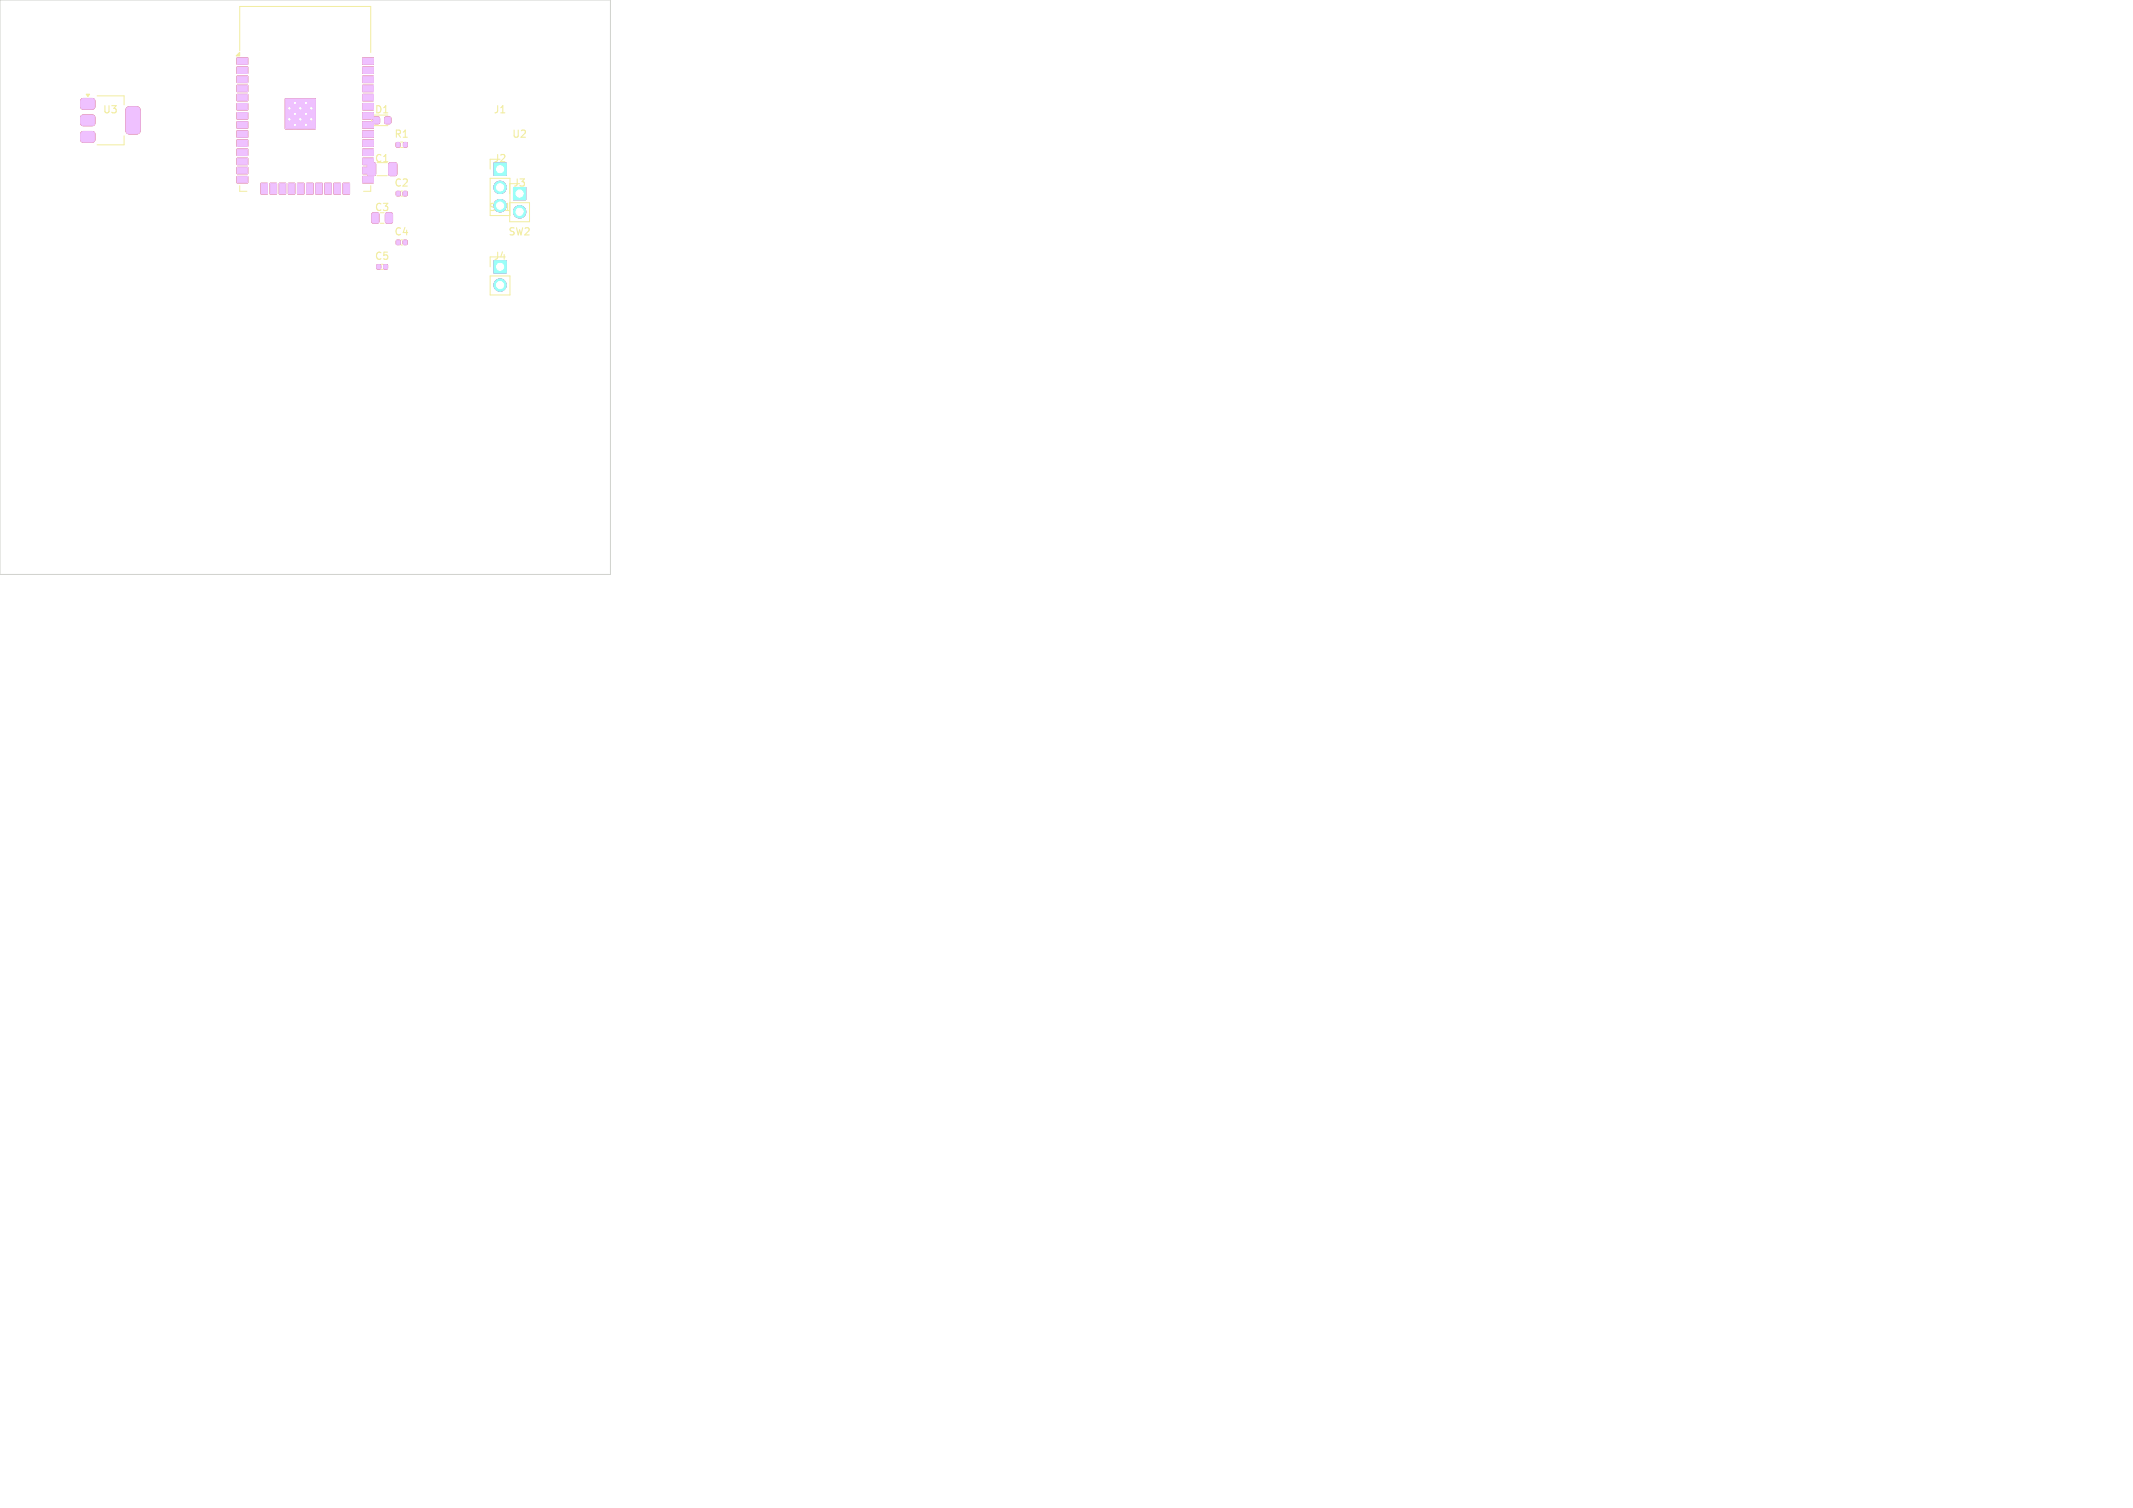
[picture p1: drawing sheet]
<svg xmlns="http://www.w3.org/2000/svg" width="297mm" height="210mm" viewBox="0 0 297 210" stroke-linecap="round" stroke-linejoin="round" font-family="sans-serif">
<defs><g id="words">
<g font-size="1.4" fill="#f2eda1">
<text x="14.2" y="16">U3</text>
<text x="52.1" y="16">D1</text>
<text x="68.6" y="16">J1</text>
<text x="52.1" y="22.8">C1</text>
<text x="54.8" y="19.4">R1</text>
<text x="68.6" y="22.8">J2</text>
<text x="71.2" y="19.4">U2</text>
<text x="52.1" y="29.6">C3</text>
<text x="54.8" y="26.2">C2</text>
<text x="71.4" y="26.2">J3</text>
<text x="54.8" y="33">C4</text>
<text x="70.7" y="33">SW2</text>
<text x="52.1" y="36.4">C5</text>
<text x="68.6" y="36.4">J4</text>
</g>
<g font-size="1.4" fill="#fff">
<text x="41.4" y="16">U1</text>
<text x="68" y="29.6">SW1</text>
</g>
</g></defs>
<g fill="#c83434" stroke="#c83434" stroke-width=".14">
<path d="M33 8.1h1.5v.9h-1.5z"/>
<path d="M33 9.3h1.5v.9h-1.5z"/>
<path d="M33 10.6h1.5v.9h-1.5z"/>
<path d="M33 11.9h1.5v.9h-1.5z"/>
<path d="M33 13.1h1.5v.9h-1.5z"/>
<path d="M33 14.4h1.5v.9h-1.5z"/>
<path d="M33 15.7h1.5v.9h-1.5z"/>
<path d="M33 17h1.5v.9h-1.5z"/>
<path d="M33 18.2h1.5v.9h-1.5z"/>
<path d="M33 19.5h1.5v.9h-1.5z"/>
<path d="M33 20.8h1.5v.9h-1.5z"/>
<path d="M33 22h1.5v.9h-1.5z"/>
<path d="M33 23.3h1.5v.9h-1.5z"/>
<path d="M33 24.6h1.5v.9h-1.5z"/>
<path d="M36.3 25.5h.9v1.5h-.9z"/>
<path d="M37.6 25.5h.9v1.5h-.9z"/>
<path d="M38.9 25.5h.9v1.5h-.9z"/>
<path d="M40.2 25.5h.8v1.5h-.8z"/>
<path d="M41.4 25.5h.9v1.5h-.9z"/>
<path d="M42.7 25.5h.9v1.5h-.9z"/>
<path d="M44 25.5h.9v1.5h-.9z"/>
<path d="M45.2 25.5h.9v1.5h-.9z"/>
<path d="M46.5 25.5h.9v1.5h-.9z"/>
<path d="M47.8 25.5h.9v1.5h-.9z"/>
<path d="M50.5 24.6h1.5v.9h-1.5z"/>
<path d="M50.5 23.3h1.5v.9h-1.5z"/>
<path d="M50.5 22h1.5v.9h-1.5z"/>
<path d="M50.5 20.8h1.5v.9h-1.5z"/>
<path d="M50.5 19.5h1.5v.9h-1.5z"/>
<path d="M50.5 18.2h1.5v.9h-1.5z"/>
<path d="M50.5 17h1.5v.9h-1.5z"/>
<path d="M50.5 15.7h1.5v.9h-1.5z"/>
<path d="M50.5 14.4h1.5v.9h-1.5z"/>
<path d="M50.5 13.1h1.5v.9h-1.5z"/>
<path d="M50.5 11.9h1.5v.9h-1.5z"/>
<path d="M50.5 10.6h1.5v.9h-1.5z"/>
<path d="M50.5 9.3h1.5v.9h-1.5z"/>
<path d="M50.5 8.1h1.5v.9h-1.5z"/>
<path d="M39.8 13.8h1v1.1h-1z"/>
<path d="M39.8 15.3h1v1.1h-1z"/>
<path d="M39.8 16.9h1v1h-1z"/>
<path d="M41.3 13.8h1v1.1h-1z"/>
<path d="M39.7 13.8h4.2v4.2h-4.2z"/>
<path d="M41.3 16.9h1v1h-1z"/>
<path d="M42.8 13.8h1.1v1.1h-1.1z"/>
<path d="M42.8 15.3h1.1v1.1h-1.1z"/>
<path d="M42.8 16.9h1.1v1h-1.1z"/>
<path d="M68.8 22.7h1.7v1.7h-1.7z"/>
<path d="M71.5 26.1h1.7v1.7h-1.7z"/>
<path d="M52 16.3h.8v.9h-.8z"/>
<path d="M53.6 16.3h.8v.9h-.8z"/>
<path d="M55.2 19.9h.5v.5h-.5z"/>
<path d="M56.2 19.9h.5v.5h-.5z"/>
<path d="M11.4 13.8l.2-.1 1.5 .1 .1 .3v1l-.4 .1-1.4-.1-.2-.3v-.8z"/>
<path d="M11.4 16.1l.2-.1 1.5 .1 .1 .3v1l-.4 .1-1.4-.1-.2-.3v-.8z"/>
<path d="M17.7 15l.2-.1h1.1h.3l.2 .2v3.1v.2l-.2 .2h-1.4l-.3-.2-.1-3z"/>
<path d="M11.4 18.4l.2-.1 1.5 .1 .1 .3v1l-.4 .1-1.4-.1-.2-.3v-.8z"/>
<path d="M51.2 22.7h.9l.2 .1v1.4l-.1 .2-.8 .1-.2-.2z"/>
<path d="M54.2 22.7h.8l.2 .1 .1 1.4-.2 .2-.7 .1-.3-.2z"/>
<path d="M55.2 26.7h.5v.5h-.5z"/>
<path d="M56.2 26.7h.4v.5h-.4z"/>
<path d="M51.8 29.7l.7-.1 .2 .2 .1 1-.2 .3h-.6l-.2-.2z"/>
<path d="M53.7 29.7l.7-.1 .2 .2 .1 1-.2 .3h-.6l-.2-.2z"/>
<path d="M68.8 36.3h1.7v1.7h-1.7z"/>
<path d="M55.2 33.5h.5v.5h-.5z"/>
<path d="M56.2 33.5h.4v.5h-.4z"/>
<path d="M52.5 36.9h.5v.5h-.5z"/>
<path d="M53.5 36.9h.4v.5h-.4z"/>
<circle cx="40.3" cy="15.1" r=".3"/>
<circle cx="40.3" cy="16.6" r=".3"/>
<circle cx="41.1" cy="14.3" r=".3"/>
<circle cx="41.1" cy="15.8" r=".3"/>
<circle cx="41.1" cy="17.4" r=".3"/>
<circle cx="41.8" cy="16.6" r=".3"/>
<circle cx="42.6" cy="14.3" r=".3"/>
<circle cx="42.6" cy="17.4" r=".3"/>
<circle cx="43.3" cy="15.1" r=".3"/>
<circle cx="43.3" cy="16.6" r=".3"/>
<circle cx="69.6" cy="26.1" r=".85"/>
<circle cx="69.6" cy="28.6" r=".85"/>
<circle cx="72.3" cy="29.5" r=".85"/>
<circle cx="69.6" cy="39.7" r=".85"/>
</g>
<g fill="#4d7fc4" stroke="#4d7fc4" stroke-width=".14">
<path d="M68.8 22.7h1.7v1.7h-1.7z"/>
<path d="M71.5 26.1h1.7v1.7h-1.7z"/>
<path d="M68.8 36.3h1.7v1.7h-1.7z"/>
<circle cx="40.3" cy="15.1" r=".3"/>
<circle cx="40.3" cy="16.6" r=".3"/>
<circle cx="41.1" cy="14.3" r=".3"/>
<circle cx="41.1" cy="15.8" r=".3"/>
<circle cx="41.1" cy="17.4" r=".3"/>
<circle cx="41.8" cy="16.6" r=".3"/>
<circle cx="42.6" cy="14.3" r=".3"/>
<circle cx="42.6" cy="17.4" r=".3"/>
<circle cx="43.3" cy="15.1" r=".3"/>
<circle cx="43.3" cy="16.6" r=".3"/>
<circle cx="69.6" cy="26.1" r=".85"/>
<circle cx="69.6" cy="28.6" r=".85"/>
<circle cx="72.3" cy="29.5" r=".85"/>
<circle cx="69.6" cy="39.7" r=".85"/>
</g>
<g fill="none" stroke="#f2eda1" stroke-width=".14">
<path d="M13.5 13.4h3.8v1.2M17.3 18.9v1.3h-3.8M33.4 7.1v-6.2h18.2v6.4M54 16h-2.3v1.5h2.3M33.4 25.9v.7h1M51.6 25.9v.7h-1M52.5 24.5h1.4M52.9 31.1h.6M53.1 37.5h.2M55.8 20.5h.3M55.8 27.3h.2M55.8 34.1h.2"/>
<path d="M68.2 22.2v1.4M68.2 24.8h2.8v5.2h-2.8zM68.2 35.8v1.4M68.2 38.4h2.8v2.7h-2.8zM71 25.6v1.4M71 28.2h2.7v2.7h-2.7z"/>
</g>
<g fill="#f2eda1" stroke="#f2eda1" stroke-width=".14">
<path d="M33.4 7.3v.5h-.5z"/>
<path d="M12 13.1h.5l-.3 .4z"/>
</g>
<g fill="#efc1ff" stroke="#efc1ff" stroke-width=".14">
<path d="M33 8.1h1.5v.9h-1.5z"/>
<path d="M33 9.3h1.5v.9h-1.5z"/>
<path d="M33 10.6h1.5v.9h-1.5z"/>
<path d="M33 11.9h1.5v.9h-1.5z"/>
<path d="M33 13.1h1.5v.9h-1.5z"/>
<path d="M33 14.4h1.5v.9h-1.5z"/>
<path d="M33 15.7h1.5v.9h-1.5z"/>
<path d="M33 17h1.5v.9h-1.5z"/>
<path d="M33 18.2h1.5v.9h-1.5z"/>
<path d="M33 19.5h1.5v.9h-1.5z"/>
<path d="M33 20.8h1.5v.9h-1.5z"/>
<path d="M33 22h1.5v.9h-1.5z"/>
<path d="M33 23.3h1.5v.9h-1.5z"/>
<path d="M33 24.6h1.5v.9h-1.5z"/>
<path d="M36.3 25.5h.9v1.5h-.9z"/>
<path d="M37.6 25.5h.9v1.5h-.9z"/>
<path d="M38.9 25.5h.9v1.5h-.9z"/>
<path d="M40.2 25.5h.8v1.5h-.8z"/>
<path d="M41.4 25.5h.9v1.5h-.9z"/>
<path d="M42.7 25.5h.9v1.5h-.9z"/>
<path d="M44 25.5h.9v1.5h-.9z"/>
<path d="M45.2 25.5h.9v1.5h-.9z"/>
<path d="M46.5 25.5h.9v1.5h-.9z"/>
<path d="M47.8 25.5h.9v1.5h-.9z"/>
<path d="M50.5 24.6h1.5v.9h-1.5z"/>
<path d="M50.5 23.3h1.5v.9h-1.5z"/>
<path d="M50.5 22h1.5v.9h-1.5z"/>
<path d="M50.5 20.8h1.5v.9h-1.5z"/>
<path d="M50.5 19.5h1.5v.9h-1.5z"/>
<path d="M50.5 18.2h1.5v.9h-1.5z"/>
<path d="M50.5 17h1.5v.9h-1.5z"/>
<path d="M50.5 15.7h1.5v.9h-1.5z"/>
<path d="M50.5 14.4h1.5v.9h-1.5z"/>
<path d="M50.5 13.1h1.5v.9h-1.5z"/>
<path d="M50.5 11.9h1.5v.9h-1.5z"/>
<path d="M50.5 10.6h1.5v.9h-1.5z"/>
<path d="M50.5 9.3h1.5v.9h-1.5z"/>
<path d="M50.5 8.1h1.5v.9h-1.5z"/>
<path d="M39.7 13.8h4.2v4.2h-4.2z"/>
<path d="M68.8 22.7h1.7v1.7h-1.7z"/>
<path d="M71.5 26.1h1.7v1.7h-1.7z"/>
<path d="M52 16.3h.8v.9h-.8z"/>
<path d="M53.6 16.3h.8v.9h-.8z"/>
<path d="M55.2 19.9h.5v.5h-.5z"/>
<path d="M56.2 19.9h.5v.5h-.5z"/>
<path d="M11.4 13.8l.2-.1 1.5 .1 .1 .3v1l-.4 .1-1.4-.1-.2-.3v-.8z"/>
<path d="M11.4 16.1l.2-.1 1.5 .1 .1 .3v1l-.4 .1-1.4-.1-.2-.3v-.8z"/>
<path d="M17.7 15l.2-.1h1.1h.3l.2 .2v3.1v.2l-.2 .2h-1.4l-.3-.2-.1-3z"/>
<path d="M11.4 18.4l.2-.1 1.5 .1 .1 .3v1l-.4 .1-1.4-.1-.2-.3v-.8z"/>
<path d="M51.2 22.7h.9l.2 .1v1.4l-.1 .2-.8 .1-.2-.2z"/>
<path d="M54.2 22.7h.8l.2 .1 .1 1.4-.2 .2-.7 .1-.3-.2z"/>
<path d="M55.2 26.7h.5v.5h-.5z"/>
<path d="M56.2 26.7h.4v.5h-.4z"/>
<path d="M51.8 29.7l.7-.1 .2 .2 .1 1-.2 .3h-.6l-.2-.2z"/>
<path d="M53.7 29.7l.7-.1 .2 .2 .1 1-.2 .3h-.6l-.2-.2z"/>
<path d="M68.8 36.3h1.7v1.7h-1.7z"/>
<path d="M55.2 33.5h.5v.5h-.5z"/>
<path d="M56.2 33.5h.4v.5h-.4z"/>
<path d="M52.5 36.9h.5v.5h-.5z"/>
<path d="M53.5 36.9h.4v.5h-.4z"/>
<circle cx="40.3" cy="15.1" r=".3"/>
<circle cx="40.3" cy="16.6" r=".3"/>
<circle cx="41.1" cy="14.3" r=".3"/>
<circle cx="41.1" cy="15.8" r=".3"/>
<circle cx="41.1" cy="17.4" r=".3"/>
<circle cx="41.8" cy="16.6" r=".3"/>
<circle cx="42.6" cy="14.3" r=".3"/>
<circle cx="42.6" cy="17.4" r=".3"/>
<circle cx="43.3" cy="15.1" r=".3"/>
<circle cx="43.3" cy="16.6" r=".3"/>
<circle cx="69.6" cy="26.1" r=".85"/>
<circle cx="69.6" cy="28.6" r=".85"/>
<circle cx="72.3" cy="29.5" r=".85"/>
<circle cx="69.6" cy="39.7" r=".85"/>
</g>
<g fill="#9afff8" stroke="#9afff8" stroke-width=".14">
<path d="M68.8 22.7h1.7v1.7h-1.7z"/>
<path d="M71.5 26.1h1.7v1.7h-1.7z"/>
<path d="M68.8 36.3h1.7v1.7h-1.7z"/>
<circle cx="69.6" cy="26.1" r=".85"/>
<circle cx="69.6" cy="28.6" r=".85"/>
<circle cx="72.3" cy="29.5" r=".85"/>
<circle cx="69.6" cy="39.7" r=".85"/>
</g>
<path d="M0 0h85v80h-85z" fill="none" stroke="#d0d2cd" stroke-width=".14"/>
<g fill="#fff" stroke="#fff" stroke-width=".14">
<circle cx="40.3" cy="15.1" r=".1"/>
<circle cx="40.3" cy="16.6" r=".1"/>
<circle cx="41.1" cy="14.3" r=".1"/>
<circle cx="41.1" cy="15.9" r=".1"/>
<circle cx="41.1" cy="17.4" r=".1"/>
<circle cx="41.8" cy="16.6" r=".1"/>
<circle cx="42.6" cy="14.3" r=".1"/>
<circle cx="42.6" cy="17.4" r=".1"/>
<circle cx="43.3" cy="15.1" r=".1"/>
<circle cx="43.3" cy="16.6" r=".1"/>
<circle cx="69.6" cy="23.6" r=".5"/>
<circle cx="69.6" cy="26.1" r=".5"/>
<circle cx="72.3" cy="27" r=".5"/>
<circle cx="72.3" cy="29.5" r=".5"/>
<circle cx="69.6" cy="37.2" r=".5"/>
<circle cx="69.6" cy="39.7" r=".5"/>
</g>
<use href="#words"/>
</svg>
